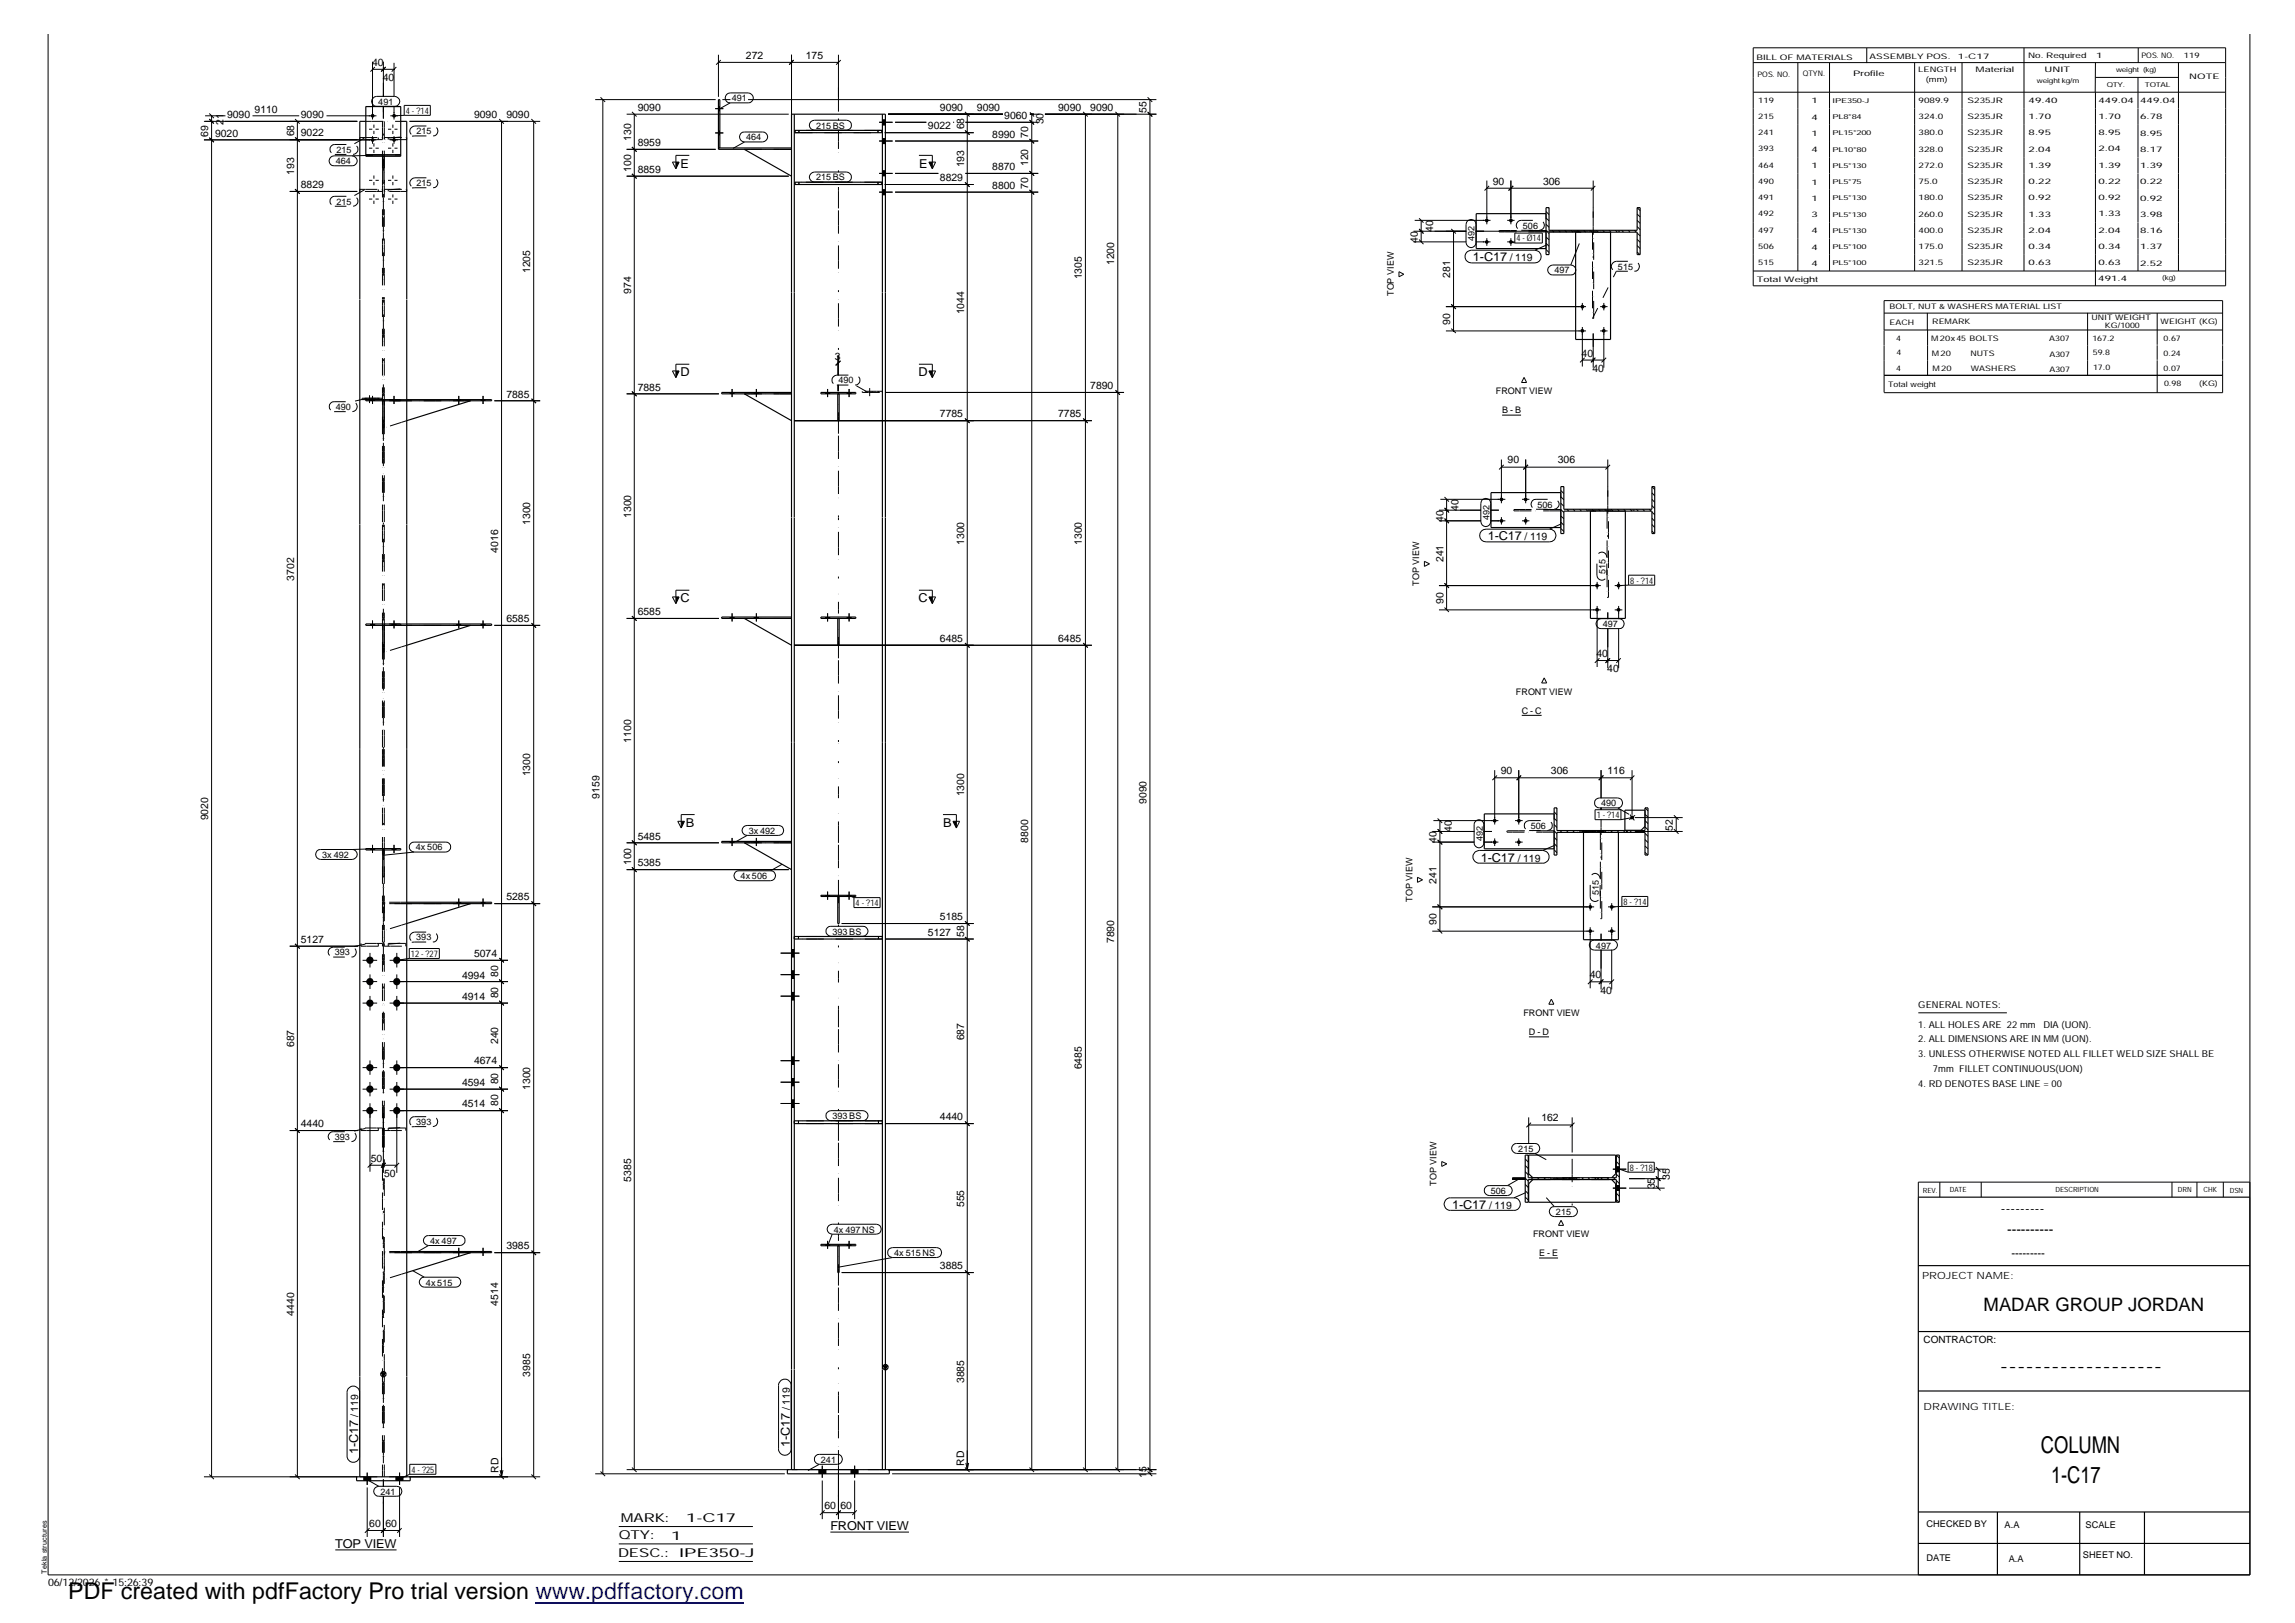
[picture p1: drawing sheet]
<svg xmlns="http://www.w3.org/2000/svg" width="420mm" height="297mm" viewBox="0 0 420 297" stroke-linecap="round" stroke-linejoin="round" font-family="sans-serif">
<defs><g id="words">
<g font-size="4.2">
<text x="373.6" y="265.9">COLUMN</text>
<text x="375.5" y="271.4">1-C17</text>
<text x="12.5" y="292.7">PDF created with pdfFactory Pro trial version www.pdffactory.com</text>
</g>
<text font-size="3.4" x="363.1" y="239.9">MADAR GROUP JORDAN</text>
<g font-size="2.5">
<text x="366.3" y="222.1">---------</text>
<text x="367.5" y="225.9">----------</text>
<text x="366.1" y="250.9">-------------------</text>
</g>
<g font-size="2.2">
<text x="124.6" y="30.7">E</text>
<text x="168.3" y="30.7">E</text>
<text x="269.7" y="47.8">1-C17</text>
<text x="124.6" y="68.9">D</text>
<text x="168.1" y="68.9">D</text>
<text x="272.4" y="98.9">1-C17</text>
<text x="124.6" y="110.2">C</text>
<text x="168.1" y="110.2">C</text>
<text x="125.6" y="151.3">B</text>
<text x="172.7" y="151.3">B</text>
<text x="271.1" y="157.7">1-C17</text>
<text x="265.9" y="221.2">1-C17</text>
<text x="65.6" y="266.2" transform="rotate(-90 65.6 266.2)">1-C17</text>
<text x="144.6" y="264.9" transform="rotate(-90 144.6 264.9)">1-C17</text>
<text x="113.3" y="281.8">QTY:</text>
<text x="113.7" y="278.6">MARK:</text>
<text x="122.9" y="281.8">1</text>
<text x="125.6" y="278.6">1-C17</text>
<text x="152" y="280.1">FRONT VIEW</text>
<text x="61.4" y="283.3">TOP VIEW</text>
<text x="113.2" y="285">DESC.:</text>
<text x="124.3" y="284.9">IPE350-J</text>
</g>
<text font-size="2.1" x="368.3" y="230.1">---------</text>
<g font-size="1.9">
<text x="136.6" y="10.7">272</text>
<text x="147.5" y="10.7">175</text>
<text x="68.1" y="12">40</text>
<text x="70.1" y="14.8">40</text>
<text x="40.9" y="22.8" transform="rotate(-90 40.9 22.8)">21</text>
<text x="41.6" y="21.6">9090</text>
<text x="46.6" y="20.6">9110</text>
<text x="55.1" y="21.6">9090</text>
<text x="86.8" y="21.6">9090</text>
<text x="92.7" y="21.6">9090</text>
<text x="116.8" y="20.3">9090</text>
<text x="169.9" y="23.7">9022</text>
<text x="172.1" y="20.3">9090</text>
<text x="176.5" y="23.7" transform="rotate(-90 176.5 23.7)">68</text>
<text x="178.9" y="20.3">9090</text>
<text x="183.9" y="21.8">9060</text>
<text x="191.1" y="22.8" transform="rotate(-90 191.1 22.8)">30</text>
<text x="193.7" y="20.3">9090</text>
<text x="199.6" y="20.3">9090</text>
<text x="209.9" y="20.6" transform="rotate(-90 209.9 20.6)">55</text>
<text x="38.1" y="25" transform="rotate(-90 38.1 25)">69</text>
<text x="39.4" y="25">9020</text>
<text x="53.8" y="25" transform="rotate(-90 53.8 25)">68</text>
<text x="55.1" y="25">9022</text>
<text x="115.5" y="25.8" transform="rotate(-90 115.5 25.8)">130</text>
<text x="116.8" y="26.7">8959</text>
<text x="181.7" y="25.2">8990</text>
<text x="188.3" y="25.2" transform="rotate(-90 188.3 25.2)">70</text>
<text x="53.8" y="31.9" transform="rotate(-90 53.8 31.9)">193</text>
<text x="55.1" y="34.4">8829</text>
<text x="115.5" y="31.4" transform="rotate(-90 115.5 31.4)">100</text>
<text x="116.8" y="31.7">8859</text>
<text x="172.1" y="33.2">8829</text>
<text x="176.5" y="30.6" transform="rotate(-90 176.5 30.6)">193</text>
<text x="181.7" y="34.6">8800</text>
<text x="181.7" y="31.1">8870</text>
<text x="188.3" y="34.5" transform="rotate(-90 188.3 34.5)">70</text>
<text x="188.3" y="30.4" transform="rotate(-90 188.3 30.4)">120</text>
<text x="273.3" y="33.8">90</text>
<text x="282.5" y="33.8">306</text>
<text x="259.6" y="44.4" transform="rotate(-90 259.6 44.4)">40</text>
<text x="262.4" y="42.4" transform="rotate(-90 262.4 42.4)">40</text>
<text x="276.4" y="47.8">/ 119</text>
<text x="97.1" y="50" transform="rotate(-90 97.1 50)">1205</text>
<text x="115.5" y="53.8" transform="rotate(-90 115.5 53.8)">974</text>
<text x="198.1" y="51.1" transform="rotate(-90 198.1 51.1)">1305</text>
<text x="204" y="48.5" transform="rotate(-90 204 48.5)">1200</text>
<text x="265.5" y="50.9" transform="rotate(-90 265.5 50.9)">281</text>
<text x="176.5" y="57.6" transform="rotate(-90 176.5 57.6)">1044</text>
<text x="265.5" y="59.4" transform="rotate(-90 265.5 59.4)">90</text>
<text x="152.9" y="65.8">3</text>
<text x="289.6" y="65.3">40</text>
<text x="116.8" y="71.5">7885</text>
<text x="199.6" y="71.2">7890</text>
<text x="291.5" y="68.1">40</text>
<text x="92.7" y="72.8">7885</text>
<text x="172.1" y="76.4">7785</text>
<text x="193.7" y="76.4">7785</text>
<text x="276" y="84.8">90</text>
<text x="285.2" y="84.8">306</text>
<text x="115.5" y="94.8" transform="rotate(-90 115.5 94.8)">1300</text>
<text x="264.2" y="95.4" transform="rotate(-90 264.2 95.4)">40</text>
<text x="267" y="93.5" transform="rotate(-90 267 93.5)">40</text>
<text x="91.2" y="101.2" transform="rotate(-90 91.2 101.2)">4016</text>
<text x="97.1" y="96.1" transform="rotate(-90 97.1 96.1)">1300</text>
<text x="176.5" y="99.7" transform="rotate(-90 176.5 99.7)">1300</text>
<text x="198.1" y="99.7" transform="rotate(-90 198.1 99.7)">1300</text>
<text x="279.1" y="98.9">/ 119</text>
<text x="53.8" y="106.3" transform="rotate(-90 53.8 106.3)">3702</text>
<text x="264.2" y="102.9" transform="rotate(-90 264.2 102.9)">241</text>
<text x="92.7" y="113.9">6585</text>
<text x="116.8" y="112.6">6585</text>
<text x="264.2" y="110.5" transform="rotate(-90 264.2 110.5)">90</text>
<text x="172.1" y="117.5">6485</text>
<text x="193.7" y="117.5">6485</text>
<text x="292.3" y="120.2">40</text>
<text x="294.3" y="123">40</text>
<text x="115.5" y="135.9" transform="rotate(-90 115.5 135.9)">1100</text>
<text x="97.1" y="142.1" transform="rotate(-90 97.1 142.1)">1300</text>
<text x="274.7" y="141.7">90</text>
<text x="283.9" y="141.7">306</text>
<text x="294.3" y="141.7">116</text>
<text x="109.8" y="146.2" transform="rotate(-90 109.8 146.2)">9159</text>
<text x="176.5" y="145.7" transform="rotate(-90 176.5 145.7)">1300</text>
<text x="209.9" y="147.1" transform="rotate(-90 209.9 147.1)">9090</text>
<text x="38.1" y="150.1" transform="rotate(-90 38.1 150.1)">9020</text>
<text x="116.8" y="153.7">5485</text>
<text x="188.3" y="154.2" transform="rotate(-90 188.3 154.2)">8800</text>
<text x="263" y="154.2" transform="rotate(-90 263 154.2)">40</text>
<text x="265.8" y="152.3" transform="rotate(-90 265.8 152.3)">40</text>
<text x="306.2" y="152" transform="rotate(-90 306.2 152)">52</text>
<text x="115.5" y="158.4" transform="rotate(-90 115.5 158.4)">100</text>
<text x="116.8" y="158.6">5385</text>
<text x="263" y="161.7" transform="rotate(-90 263 161.7)">241</text>
<text x="277.9" y="157.7">/ 119</text>
<text x="92.7" y="164.8">5285</text>
<text x="55.1" y="172.6">5127</text>
<text x="169.9" y="171.3">5127</text>
<text x="172.1" y="168.4">5185</text>
<text x="176.5" y="171.5" transform="rotate(-90 176.5 171.5)">58</text>
<text x="204" y="172.6" transform="rotate(-90 204 172.6)">7890</text>
<text x="263" y="169.3" transform="rotate(-90 263 169.3)">90</text>
<text x="84.6" y="179.1">4994</text>
<text x="86.8" y="175.2">5074</text>
<text x="91.2" y="178.8" transform="rotate(-90 91.2 178.8)">80</text>
<text x="291" y="179.1">40</text>
<text x="84.6" y="183">4914</text>
<text x="91.2" y="182.7" transform="rotate(-90 91.2 182.7)">80</text>
<text x="293" y="181.8">40</text>
<text x="53.8" y="191.7" transform="rotate(-90 53.8 191.7)">687</text>
<text x="91.2" y="191.1" transform="rotate(-90 91.2 191.1)">240</text>
<text x="176.5" y="190.4" transform="rotate(-90 176.5 190.4)">687</text>
<text x="86.8" y="194.8">4674</text>
<text x="198.1" y="195.7" transform="rotate(-90 198.1 195.7)">6485</text>
<text x="84.6" y="202.7">4514</text>
<text x="84.6" y="198.7">4594</text>
<text x="91.2" y="202.4" transform="rotate(-90 91.2 202.4)">80</text>
<text x="91.2" y="198.4" transform="rotate(-90 91.2 198.4)">80</text>
<text x="97.1" y="199.5" transform="rotate(-90 97.1 199.5)">1300</text>
<text x="55.1" y="206.3">4440</text>
<text x="172.1" y="205">4440</text>
<text x="282.2" y="205.2">162</text>
<text x="67.9" y="212.6">50</text>
<text x="70.3" y="215.4">50</text>
<text x="305.7" y="216" transform="rotate(-90 305.7 216)">35</text>
<text x="115.5" y="216.3" transform="rotate(-90 115.5 216.3)">5385</text>
<text x="176.5" y="220.9" transform="rotate(-90 176.5 220.9)">555</text>
<text x="272.6" y="221.2">/ 119</text>
<text x="302.9" y="217.7" transform="rotate(-90 302.9 217.7)">35</text>
<text x="92.7" y="228.7">3985</text>
<text x="172.1" y="232.3">3885</text>
<text x="91.2" y="239" transform="rotate(-90 91.2 239)">4514</text>
<text x="53.8" y="240.8" transform="rotate(-90 53.8 240.8)">4440</text>
<text x="97.1" y="252" transform="rotate(-90 97.1 252)">3985</text>
<text x="176.5" y="253.1" transform="rotate(-90 176.5 253.1)">3885</text>
<text x="65.6" y="259.4" transform="rotate(-90 65.6 259.4)">/ 119</text>
<text x="144.6" y="258.1" transform="rotate(-90 144.6 258.1)">/ 119</text>
<text x="91.3" y="269.6" transform="rotate(-90 91.3 269.6)">RD</text>
<text x="176.5" y="268.3" transform="rotate(-90 176.5 268.3)">RD</text>
<text x="209.9" y="270.5" transform="rotate(-90 209.9 270.5)">15</text>
<text x="67.6" y="279.4">60</text>
<text x="70.6" y="279.4">60</text>
<text x="150.9" y="276.2">60</text>
<text x="153.9" y="276.2">60</text>
<text x="8.8" y="290.2">06/12/2026 * 15:26:39</text>
</g>
<g font-size="1.8">
<text x="351.9" y="234.1">PROJECT NAME:</text>
<text x="352.2" y="245.8">CONTRACTOR:</text>
<text x="352.2" y="258.1">DRAWING TITLE:</text>
</g>
<g font-size="1.7">
<text x="69.3" y="19.2">491</text>
<text x="74.3" y="20.8">4 - ?14</text>
<text x="134" y="18.5">491</text>
<text x="149.4" y="23.5">215 BS</text>
<text x="61.6" y="28">215</text>
<text x="76.2" y="24.6">215</text>
<text x="136.6" y="25.7">464</text>
<text x="61.5" y="30">464</text>
<text x="76.2" y="34.1">215</text>
<text x="149.4" y="33">215 BS</text>
<text x="61.6" y="37.5">215</text>
<text x="278.8" y="41.9">506</text>
<text x="270" y="44.1" transform="rotate(-90 270 44.1)">492</text>
<text x="277.6" y="44.2">4 - Ø14</text>
<text x="284.6" y="50">497</text>
<text x="296.2" y="49.3">515</text>
<text x="255.2" y="54.2" transform="rotate(-90 255.2 54.2)">TOP VIEW</text>
<text x="153.5" y="70.2">490</text>
<text x="61.5" y="75">490</text>
<text x="273.9" y="72.2">FRONT VIEW</text>
<text x="275" y="75.6">B - B</text>
<text x="272.7" y="95.2" transform="rotate(-90 272.7 95.2)">492</text>
<text x="281.5" y="92.9">506</text>
<text x="259.8" y="107.2" transform="rotate(-90 259.8 107.2)">TOP VIEW</text>
<text x="293.9" y="105" transform="rotate(-90 293.9 105)">515</text>
<text x="298.4" y="106.8">8 - ?14</text>
<text x="293.4" y="114.8">497</text>
<text x="277.5" y="127.1">FRONT VIEW</text>
<text x="278.6" y="130.6">C - C</text>
<text x="292.3" y="149.7">1 - ?14</text>
<text x="293.1" y="147.6">490</text>
<text x="76.1" y="155.6">4x 506</text>
<text x="137.1" y="152.6">3x 492</text>
<text x="271.4" y="154" transform="rotate(-90 271.4 154)">492</text>
<text x="280.2" y="151.7">506</text>
<text x="59" y="157">3x 492</text>
<text x="135.6" y="160.9">4x 506</text>
<text x="156.6" y="165.8">4 - ?14</text>
<text x="258.6" y="165" transform="rotate(-90 258.6 165)">TOP VIEW</text>
<text x="292.7" y="163.8" transform="rotate(-90 292.7 163.8)">515</text>
<text x="297.2" y="165.6">8 - ?14</text>
<text x="76.2" y="172.1">393</text>
<text x="152.4" y="171.1">393 BS</text>
<text x="292.2" y="173.6">497</text>
<text x="61.3" y="174.9">393</text>
<text x="75.2" y="175.1">12 - ?27</text>
<text x="278.9" y="186">FRONT VIEW</text>
<text x="351.2" y="184.6">GENERAL NOTES:</text>
<text x="279.9" y="189.4">D - D</text>
<text x="351.2" y="190.8">2. ALL DIMENSIONS ARE IN MM (UON).</text>
<text x="351.2" y="188.1">1. ALL HOLES ARE 22 mm</text>
<text x="374.1" y="188.1">DIA (UON).</text>
<text x="351.2" y="193.5">3. UNLESS OTHERWISE NOTED ALL FILLET WELD SIZE SHALL BE</text>
<text x="353.9" y="196.2">7mm FILLET CONTINUOUS(UON)</text>
<text x="351.2" y="198.9">4. RD DENOTES BASE LINE = 00</text>
<text x="61.3" y="208.6">393</text>
<text x="76.2" y="205.9">393</text>
<text x="152.4" y="204.8">393 BS</text>
<text x="278" y="210.8">215</text>
<text x="298.4" y="214.2">8 - ?18</text>
<text x="263" y="217" transform="rotate(-90 263 217)">TOP VIEW</text>
<text x="272.9" y="218.5">506</text>
<text x="78.7" y="227.7">4x 497</text>
<text x="152.7" y="225.6">4x 497 NS</text>
<text x="280.7" y="226.4">FRONT VIEW</text>
<text x="284.9" y="222.4">215</text>
<text x="163.7" y="229.9">4x 515 NS</text>
<text x="281.8" y="229.9">E - E</text>
<text x="78" y="235.3">4x 515</text>
<text x="75.3" y="269.5">4 - ?25</text>
<text x="150.3" y="267.7">241</text>
<text x="69.6" y="273.5">241</text>
<text x="352.7" y="279.5">CHECKED BY</text>
<text x="367" y="279.6">A.A</text>
<text x="381.8" y="279.7">SCALE</text>
<text x="352.7" y="285.7">DATE</text>
<text x="367.7" y="285.9">A.A</text>
<text x="381.3" y="285.1">SHEET NO.</text>
</g>
<g font-size="1.4">
<text x="321.6" y="10.9">BILL OF MATERIALS</text>
<text x="342.3" y="10.7">ASSEMBLY POS.</text>
<text x="358.4" y="10.7">1-C17</text>
<text x="371.3" y="10.6">No. Required</text>
<text x="383.8" y="10.6">1</text>
<text x="392" y="10.6">POS. NO.</text>
<text x="399.8" y="10.7">119</text>
<text x="321.7" y="14">POS. NO.</text>
<text x="330" y="14">QTYN.</text>
<text x="339.3" y="13.8">Profile</text>
<text x="351.2" y="13.2">LENGTH</text>
<text x="352.6" y="15">(mm)</text>
<text x="361.7" y="13.2">Material</text>
<text x="374.3" y="13.2">UNIT</text>
<text x="400.8" y="14.4">NOTE</text>
<text x="321.9" y="18.8">119</text>
<text x="321.9" y="21.7">215</text>
<text x="331.6" y="18.9">1</text>
<text x="331.6" y="21.9">4</text>
<text x="351.2" y="18.8">9089.9</text>
<text x="351.2" y="21.8">324.0</text>
<text x="360.2" y="18.8">S235JR</text>
<text x="360.2" y="21.8">S235JR</text>
<text x="371.4" y="18.9">49.40</text>
<text x="371.4" y="21.8">1.70</text>
<text x="384.2" y="18.8">449.04</text>
<text x="384.2" y="21.8">1.70</text>
<text x="391.8" y="18.9">449.04</text>
<text x="391.8" y="21.8">6.78</text>
<text x="321.9" y="24.8">241</text>
<text x="321.9" y="27.7">393</text>
<text x="331.6" y="24.8">1</text>
<text x="331.6" y="27.8">4</text>
<text x="351.2" y="24.8">380.0</text>
<text x="351.2" y="27.8">328.0</text>
<text x="360.2" y="24.8">S235JR</text>
<text x="360.2" y="27.8">S235JR</text>
<text x="371.4" y="24.8">8.95</text>
<text x="371.4" y="27.8">2.04</text>
<text x="384.2" y="24.8">8.95</text>
<text x="384.2" y="27.7">2.04</text>
<text x="391.8" y="24.8">8.95</text>
<text x="391.8" y="27.8">8.17</text>
<text x="321.9" y="30.7">464</text>
<text x="321.9" y="33.6">490</text>
<text x="331.6" y="30.8">1</text>
<text x="331.6" y="33.8">1</text>
<text x="351.2" y="30.7">272.0</text>
<text x="351.2" y="33.7">75.0</text>
<text x="360.2" y="30.7">S235JR</text>
<text x="360.2" y="33.7">S235JR</text>
<text x="371.4" y="30.8">1.39</text>
<text x="371.4" y="33.7">0.22</text>
<text x="384.2" y="30.7">1.39</text>
<text x="384.2" y="33.7">0.22</text>
<text x="391.8" y="30.8">1.39</text>
<text x="391.8" y="33.7">0.22</text>
<text x="321.9" y="36.6">491</text>
<text x="321.9" y="39.6">492</text>
<text x="331.6" y="36.7">1</text>
<text x="331.6" y="39.7">3</text>
<text x="351.2" y="36.7">180.0</text>
<text x="351.2" y="39.7">260.0</text>
<text x="360.2" y="36.6">S235JR</text>
<text x="360.2" y="39.7">S235JR</text>
<text x="371.4" y="36.7">0.92</text>
<text x="371.4" y="39.7">1.33</text>
<text x="384.2" y="36.6">0.92</text>
<text x="384.2" y="39.6">1.33</text>
<text x="391.8" y="36.7">0.92</text>
<text x="391.8" y="39.7">3.98</text>
<text x="321.9" y="42.6">497</text>
<text x="321.9" y="45.5">506</text>
<text x="331.6" y="42.7">4</text>
<text x="331.6" y="45.7">4</text>
<text x="351.2" y="42.6">400.0</text>
<text x="351.2" y="45.6">175.0</text>
<text x="360.2" y="42.6">S235JR</text>
<text x="360.2" y="45.6">S235JR</text>
<text x="371.4" y="42.7">2.04</text>
<text x="371.4" y="45.6">0.34</text>
<text x="384.2" y="42.6">2.04</text>
<text x="384.2" y="45.6">0.34</text>
<text x="391.8" y="42.7">8.16</text>
<text x="391.8" y="45.6">1.37</text>
<text x="321.6" y="51.5">Total Weight</text>
<text x="321.9" y="48.5">515</text>
<text x="331.6" y="48.6">4</text>
<text x="351.2" y="48.6">321.5</text>
<text x="360.2" y="48.5">S235JR</text>
<text x="371.4" y="48.6">0.63</text>
<text x="384.1" y="51.5">491.4</text>
<text x="384.2" y="48.5">0.63</text>
<text x="391.8" y="48.6">2.52</text>
<text x="345.9" y="59.4">EACH</text>
<text x="345.9" y="56.5">BOLT, NUT &amp; WASHERS MATERIAL LIST</text>
<text x="353.7" y="59.4">REMARK</text>
<text x="382.9" y="58.6">UNIT WEIGHT</text>
<text x="395.6" y="59.3">WEIGHT (KG)</text>
<text x="347.1" y="62.3">4</text>
<text x="347.2" y="65">4</text>
<text x="353.5" y="62.4">M 20x 45 BOLTS</text>
<text x="353.7" y="65.1">M 20</text>
<text x="360.7" y="65.1">NUTS</text>
<text x="375.2" y="62.5">A307</text>
<text x="375.2" y="65.3">A307</text>
<text x="383.1" y="62.4">167.2</text>
<text x="383.2" y="65.1">59.8</text>
<text x="385.4" y="60.1">KG/1000</text>
<text x="396.1" y="62.3">0.67</text>
<text x="396.1" y="65.1">0.24</text>
<text x="345.7" y="70.8">Total weight</text>
<text x="347.1" y="67.9">4</text>
<text x="353.8" y="67.9">M 20</text>
<text x="360.8" y="67.9">WASHERS</text>
<text x="375.2" y="68">A307</text>
<text x="383.2" y="67.8">17.0</text>
<text x="396.1" y="67.9">0.07</text>
<text x="396.2" y="70.7">0.98</text>
<text x="402.6" y="70.6">(KG)</text>
</g>
<g font-size="1.3">
<text x="352" y="218.3">REV.</text>
<text x="357" y="218.2">DATE</text>
<text x="376.3" y="218.2">DESCRIPTION</text>
<text x="398.7" y="218.2">DRN</text>
<text x="403.4" y="218.2">CHK</text>
<text x="408.2" y="218.3">DSN</text>
<text x="8.6" y="288" transform="rotate(-90 8.6 288)">Tekla structures</text>
</g>
<g font-size="1.2">
<text x="372.9" y="15.2">weight kg/m</text>
<text x="385.7" y="15.9">QTY.</text>
<text x="387.4" y="13.2">weight (kg)</text>
<text x="392.7" y="15.9">TOTAL</text>
<text x="335.5" y="18.8">IPE350-J</text>
<text x="335.5" y="21.8">PL8*84</text>
<text x="335.5" y="24.8">PL15*200</text>
<text x="335.5" y="27.8">PL10*80</text>
<text x="335.5" y="30.7">PL5*130</text>
<text x="335.5" y="33.7">PL5*75</text>
<text x="335.5" y="36.7">PL5*130</text>
<text x="335.5" y="39.7">PL5*130</text>
<text x="335.5" y="42.6">PL5*130</text>
<text x="335.5" y="45.6">PL5*100</text>
<text x="335.5" y="48.6">PL5*100</text>
<text x="395.9" y="51.3">(kg)</text>
</g>
</g></defs>
<g fill="none" stroke="#000" stroke-width=".18">
<path d="M68.2 11.3v10.6M68.2 12.7h3.9M68.3 17.9l.7-.3h3.3a.91 .91 0 0 1 .9 .9 .91 .91 0 0 1-.9 1h-3.3a.88 .88 0 0 1-.9-.6 .88 .88 0 0 1 .2-1zM68.6 12.3l-.8 .8M70.2 11.3v6.4M70.2 19.4v2.3M70.6 12.3l-.8 .8M72.1 11.5v6.2M72.1 19.4v2.5M72.6 12.3l-.9 .8M74 19.3h4.8v1.8h-4.8zM109 18.2h22"/>
<path d="M109.9 17.8l.9 .9M110.4 18.2v251.5M130.9 19.9h1.5M131.5 19.5h.3M131.5 11.4h22M131.5 10v7.7M132 11l-.9 .8M132.2 18.2h1.5M133 17.3l.7-.3h3.3a.91 .91 0 0 1 .9 .9 .91 .91 0 0 1-.9 .9h-3.3a.91 .91 0 0 1-.9-.5 .91 .91 0 0 1 .2-1zM133.7 18.8l-2.1 1.2M136.9 18.2h74.8M144.9 10v11.6"/>
<path d="M145.3 11l-.8 .8M153.5 10v10.4M153.9 11l-.8 .8M210.1 17.8l.8 .9M210.5 18.2v251.5M321 8.7h86.5v43.6h-86.5zM321 11.5h86.5M321 16.9h86.5M329.1 11.5v38.1M334.9 11.5v38.1M341.8 8.8v2.7M350.5 11.5v38.1"/>
<path d="M359.2 11.5v38.1M370.5 8.7v40.9M383.6 11.5v5.4M383.6 14.2h15.3M383.6 16.9v35.4M391.4 14.2v35.4M391.5 8.8v2.7M398.8 11.5v38.1M411.9 6.3v281.9h-403.1v-281.9M37.3 25.6h31.6M37.3 22.2h28.1M37.5 21.2h3.8"/>
<path d="M38.3 25.2l.9 .8-.8-.7M38.3 21.8l.9 .8M38.3 20.8l.9 .8M38.7 21.2v249.1M46.2 21.2h8.6M53 35h12.4M53 25.6h12.4M54 34.6l.9 .9M54 25.1l.9 .9-.8-.8M54 21.8l.9 .8M54.4 22.2v248.1M59.8 21.2h9.1"/>
<path d="M60.5 28.8l.7-.3h3.3a.91 .91 0 0 1 .9 .9 .91 .91 0 0 1-.9 .9h-3.3a.91 .91 0 0 1-.9-.5 .91 .91 0 0 1 .2-1zM67.6 23.7h.6M67.6 27.1h.6M67.6 33h.6M67.6 36.4h.6M68.2 24.9v1.4M68.3 28.4l-3.8 .1M68.5 22.8v.6M68.5 23.9v.6M68.5 26.2v.6M68.5 27.4v.6M68.5 32.1v.6"/>
<path d="M68.5 33.3v.6M68.5 35.6v.5M68.5 36.7v.6M68.7 23.7h.6M68.7 27.1h.6M68.7 33h.6M68.7 36.4h.6M71 23.7h.6M71 27.1h.6M71 33h.6M71 36.4h.6M71.5 25.6h1.4"/>
<path d="M71.5 21.2h1.4M71.9 22.8v.6M71.9 23.9v.6M71.9 26.2v.6M71.9 27.4v.6M71.9 32.1v.6M71.9 33.3v.6M71.9 35.6v.5M71.9 36.7v.6M72.1 24.9v1.4M72.2 23.7h.6M72.2 27.1h.6"/>
<path d="M72.2 33h.6M72.2 36.4h.6M74 21.1l-1.9 .1M75 22.2h23.9M91.4 21.8l.8 .8M91.8 22.2v248.1M97.3 21.8l.8 .8M97.7 22.2v248.1M114.7 20.9h29.7M114.7 32.2h29.7M114.7 27.3h16.3M115.7 31.8l.8 .9"/>
<path d="M115.7 26.9l.8 .9M115.7 20.5l.8 .8M116.1 20.9v248.1M123.1 29.7h1.2l-.6 1.2zM126.2 28.4h-2.5v2.5M130.9 24.3h1.5M131.5 24h.3M131.5 24.7h.3M131.5 20.3h.3M135.6 24.4l.3-.2h.4h3.3a.91 .91 0 0 1 .9 .9 .91 .91 0 0 1-.9 .9h-3.3a.94 .94 0 0 1-.8-.6 .94 .94 0 0 1 .1-1zM136.3 26l-2.1 1.2M148.5 22.3l.6-.3h5.9a.91 .91 0 0 1 .9 .9 .91 .91 0 0 1-.9 .9h-5.9a.91 .91 0 0 1-.9-.5 .91 .91 0 0 1 .3-1z"/>
<path d="M148.5 31.8l.6-.3h5.9a.91 .91 0 0 1 .9 .9 .91 .91 0 0 1-.9 .9h-5.9a.88 .88 0 0 1-.8-.5 .88 .88 0 0 1 .2-1zM161 22.4h2.4M161 25.8h2.4M161 31.7h2.4M161 35.2h2.4M161.5 22.8h.6M161.5 22h.6M161.5 26.3h.6M161.5 25.4h.6M161.5 32.2h.6M161.5 31.3h.6M161.5 35.6h.6"/>
<path d="M161.5 34.7h.6M162 33.8h16.3M162 24.3h16.3M162.6 20.9h21M163.9 22.4h5.7M163.9 25.8h26.2M163.9 31.7h7.9M163.9 35.2h26.2M168.2 28.4h2.5v2.5M170.1 29.7h1.2l-.6 1.2zM174.5 22.4h.2M176.7 33.3l.8 .9"/>
<path d="M176.7 23.9l.8 .8-.8-.8M176.7 20.5l.8 .8M176.7 22.4h13.6M176.7 31.7h13.4M177.1 20.9v248.1M188.5 34.7l.8 .9M188.5 31.3l.8 .9M188.5 25.4l.8 .8M188.5 22l.8 .8M188.6 20.9h1.7M188.6 20.6l.7 .7M188.9 20.9v248.1"/>
<path d="M191.3 20.9h20.4M198.3 20.5l.8 .8M198.7 20.9v248.1M204.2 20.5l.8 .8M204.6 20.9v248.1M210.1 20.5l.8 .8-.8-.7M259.8 39.9l.8 .9M272.2 33v8M272.2 34.4h19.5M272.6 34l-.8 .9M276.6 33v8M277 34l-.8 .9"/>
<path d="M283 38.7l.6 .6M283 39.9l.6 .5M283.5 38l.1 .1M291.7 33v6.9M292.1 34l-.8 .9M299.7 38l.6 .6M299.7 39.2l.6 .5M256.1 49.7l.9 .5-.9 .5zM258.8 44.3h9.6M258.8 42.3h9.6M259 40.3h13.9M259.8 43.8l.8 .9"/>
<path d="M259.8 41.9l.8 .8M260.2 40.3v4M264.7 56.1h25.7M265.7 55.7l.8 .8M265.7 41.9l.8 .8M266.1 42.3v18.3M268.6 46.1l.8-.3h11.6a1.16 1.16 0 0 1 1.2 1.2 1.16 1.16 0 0 1-1.2 1.1h-11.6a1.15 1.15 0 0 1-1.1-.7 1.15 1.15 0 0 1 .3-1.3zM268.7 40.4a.91 .91 0 0 1 1-.1 .91 .91 0 0 1 .5 .8v3.3a.91 .91 0 0 1-.9 .9 .91 .91 0 0 1-.9-.9v-3.3zM270.2 44.3h2.7M270.2 42.3h19M272.2 43.6v1.4M275.9 40.3h1.4"/>
<path d="M275.9 44.3h1.4M276.6 43.6v1.4M276.6 44.3l.7 .2M277.3 42.7h5.1v1.8h-5.1zM283 41l.6 .6M283 42.2l.6 .5M283 43.4l.6 .5M283 44.5l.6 .6M283 45.7l.6 .5M283.1 44.9l-2.1 .9M283.6 48.8l.7-.3h3.3a.91 .91 0 0 1 .9 .9 .91 .91 0 0 1-.9 .9h-3.3a.88 .88 0 0 1-.9-.5 .88 .88 0 0 1 .2-1zM284.1 42.1l.4 .4"/>
<path d="M285.3 42.1l.4 .4M286.5 42.1l.3 .4M287.6 42.1l.4 .4M288.8 42.1l.3 .4M289.1 44.6l-1.5 3.9M289.7 55.4v1.4M289.7 59.8v7.3M289.9 42.1l.4 .4M291.1 42.1l.4 .4M292.3 42.1l.3 .4M292.9 56.1h1.4M293.4 42.1l.4 .4"/>
<path d="M293.6 55.4v1.4M293.6 59.8v7.5M294.6 42.1l.3 .4M295.7 42.1l.4 .4M296.9 42.1l.3 .4M298.1 42.1l.3 .4M299.2 42.1l.4 .4M299.7 40.3l.6 .6M299.7 41.5l.6 .5M299.7 42.7l.6 .5M299.7 43.8l.6 .6M299.7 44.9l.6 .6"/>
<path d="M299.7 46.1l.5 .5M321 49.6h86.5M344.9 57.3h62M352.8 57.3v3.1M382.2 57.3v11.4M394.9 57.3v5.8M67.9 73.1v.2M68.2 72.5v1.4M68.6 73.1v.2M71.8 73.1v.2M72.1 72.5v1.4M72.5 73.1v.2"/>
<path d="M83.7 73.1v.2M84 72.5v1.4M84.3 73.1v.2M88.1 73.1v.2M88.4 72.5v1.4M88.8 73.1v.2M90.5 73.3h8.4M97.3 73l.8 .8-.7-.8M114.7 72.1h16.9M115.7 71.7l.8 .8M123.1 67.9h1.2l-.6 1.2zM126.2 66.7h-2.5v2.4"/>
<path d="M133.7 71.8v.3M134 71.2v1.5M134.4 71.8v.3M138.1 71.8v.3M138.5 71.2v1.5M138.8 71.8v.3M145.4 77h54.5M151.2 71.8v.3M151.5 71.2v1.5M151.9 71.8v.3M153.4 66.4h.1M153.4 65.1v3.6"/>
<path d="M153.4 70.4v1.2M153.5 65.1v3.6M153.5 70.4v1.2M153.8 66l-.8 .9M153.9 66l-.8 .9M155.1 71.8v.3M155.4 71.2v1.5M155.8 71.8v.3M162.1 71.8h43.7M168.2 66.7h2.5v2.4M170.1 67.9h1.2l-.6 1.2zM176.7 76.6l.8 .8"/>
<path d="M198.3 76.6l.8 .8M204.2 71.4l.8 .8-.7-.7M264.7 60.6h25.7M265.7 60.1l.8 .8M275 76h3.5M279 69.1l.5 .9h-.9zM289.7 65.9h3.9M290.1 65.5l-.8 .8M291.7 61v6.3M292 65.6l-.7 .7M292.1 65.5l-.8 .8M292.1 65.5h.1"/>
<path d="M292.9 60.6h1.4M294 65.5l-.8 .8M344.9 60.4h62M344.9 68.7h62M352.9 60.4v8.3M394.9 63.2v2.7M394.9 65.9v6M406.9 63.1v-8.1h-62v16.8M406.9 63.2v2.7M406.9 65.9v6h-62M263.4 95.3h7.7M263.4 93.4h7.7"/>
<path d="M263.7 91.4h11.9M264.5 94.9l.8 .8M264.5 92.9l.7 .8M264.5 91l.8 .8M264.5 93l.8 .8M264.8 91.4v20.2M271.2 97.2l.4-.3 .5-.1h11.6a1.16 1.16 0 0 1 1.2 1.2 1.16 1.16 0 0 1-1.2 1.2h-11.6a1.16 1.16 0 0 1-1.1-.7 1.16 1.16 0 0 1 .2-1.3zM271.4 91.5a.93 .93 0 0 1 1-.2 .93 .93 0 0 1 .5 .8v3.3a.91 .91 0 0 1-.9 1 .91 .91 0 0 1-.9-1v-3.3zM272.9 95.3h2.7M272.9 93.4h1.5M274.9 84.1v8M274.9 94.6v1.4"/>
<path d="M274.9 85.5h19.4M275.3 85.1l-.9 .8M278.6 91.4h1.4M278.6 95.3h1.4M279.3 84.1v8M279.3 94.6v1.4M279.7 85.1l-.8 .8M285.8 89.8l.5 .5M285.8 90.9l.5 .6M285.8 92.1l.5 .6M285.8 93.2l.5 .6M285.8 94.4l.5 .5"/>
<path d="M285.8 95.6l.5 .5M285.8 96.7l.5 .6M285.8 95.9l-2.1 .9M286.2 89.1h.1M286.9 93.2l.3 .3M288 93.2l.3 .3M289.2 93.2l.3 .3M290.3 93.2l.4 .3M291.5 93.2l.3 .3M292.7 93.2l.3 .3M293.8 93.2l.3 .3M294.3 84.1v6.8"/>
<path d="M294.8 85.1l-.9 .8M294.9 93.2l.4 .3M296.1 93.2l.4 .3M297.3 93.2l.3 .3M298.4 93.2l.4 .3M299.6 93.2l.3 .3M300.7 93.2l.4 .3M301.9 93.2l.4 .3M302.4 89.1l.5 .5M302.4 90.2l.5 .5M302.4 91.4l.5 .5M302.4 92.5l.5 .6"/>
<path d="M302.4 93.7l.5 .5M302.4 94.9l.5 .5M302.4 96l.5 .5M302.4 97.2l.5 .4M67.9 114.2v.3M68.2 113.6v1.4M68.6 114.2v.3M71.8 114.2v.3M72.1 113.6v1.4M72.5 114.2v.3M83.7 114.2v.3M84 113.6v1.4"/>
<path d="M84.3 114.2v.3M88.1 114.2v.3M88.4 113.6v1.4M88.8 114.2v.3M90.5 114.5h8.4M97.3 114l.8 .9M114.7 113.2h16.9M115.7 112.8l.8 .8M123.1 109.2h1.2l-.6 1.3zM126.2 108h-2.5v2.5M133.7 112.9v.3M134 112.3v1.4"/>
<path d="M134.4 112.9v.3M138.1 112.9v.3M138.5 112.3v1.4M138.8 112.9v.3M145.4 118.1h54.5M151.2 112.9v.3M151.5 112.3v1.4M151.9 112.9v.3M155.1 112.9v.3M155.4 112.3v1.4M155.8 112.9v.3M168.2 108h2.5v2.5"/>
<path d="M170.1 109.2h1.2l-.6 1.3zM176.7 117.7l.8 .8M198.3 117.7l.8 .8M260.8 102.7l.9 .5-.9 .5zM263.4 107.2h29.7M263.4 111.6h29.7M264.5 111.2l.8 .8M264.5 106.8l.8 .8M292.4 106.5v1.4M292.4 110.9v11.2M292.5 113.5l.6-.3h3.3a.91 .91 0 0 1 .9 .9 .91 .91 0 0 1-.9 .9h-3.3a.88 .88 0 0 1-.8-.5 .88 .88 0 0 1 .2-1zM294.3 112.1v1.2"/>
<path d="M294.3 115v7.3M295.6 107.2h1.4M295.6 111.6h1.4M296.3 106.5v1.4M296.3 110.9v2.4M296.3 115v7.3M298.2 105.3h4.7v1.8h-4.7zM298.2 107.1l-1.9 .1M278.6 130.9h3.6M282.7 124.1l.5 .9h-1zM292.4 120.9h3.9M292.8 120.5l-.8 .8"/>
<path d="M294.8 120.5l-.8 .8M296.7 120.5l-.8 .8M58 155.7l.7-.2h5.8a.91 .91 0 0 1 .9 .9 .91 .91 0 0 1-.9 .9h-5.8a.93 .93 0 0 1-.8-.6 .93 .93 0 0 1 .1-1zM67.9 155.3v.3M68.2 154.6v1.5M68.3 155.3l-3.8 .2M68.6 155.3v.3M71.8 155.3v.3M72.1 154.6v1.5M72.5 155.3v.3M75.2 154.4l.6-.3h5.8a.91 .91 0 0 1 .9 .9 .91 .91 0 0 1-.9 .9h-5.8a.92 .92 0 0 1-.8-.5 .92 .92 0 0 1 .2-1zM75.8 155.9l-5.7 .6"/>
<path d="M114.7 159.2h29.7M114.7 154.2h16.9M115.7 158.7l.8 .9M115.7 153.8l.8 .9M124.1 150.3h1.2l-.6 1.2zM127.2 149.1h-2.5v2.4M133.7 154v.2M134 153.4v1.4M134.4 154v.2M134.6 159.6l.3-.2h.4h5.8a.91 .91 0 0 1 .9 .9 .91 .91 0 0 1-.9 .9h-5.8a.94 .94 0 0 1-.8-.6 .94 .94 0 0 1 .1-1zM136.1 151.3l.7-.2h5.8a.91 .91 0 0 1 .9 .9 .91 .91 0 0 1-.9 .9h-5.8a.91 .91 0 0 1-.9-.6 .91 .91 0 0 1 .2-1zM136.8 152.9l-2.1 1.2"/>
<path d="M138.1 154v.2M138.5 153.4v1.4M138.8 154v.2M143.2 158.2l-2.1 1.2M172.6 149.1h2.5v2.4M174.5 150.3h1.2l-.6 1.2zM262.2 154.1h7.7M262.2 152.2h7.7M262.4 150.2h11.9M263.2 153.7l.8 .8-.8-.7M263.2 151.8l.8 .8M263.2 149.8l.8 .8"/>
<path d="M263.6 150.2v20.2M270 156l.8-.4h11.6a1.16 1.16 0 0 1 1.2 1.2 1.16 1.16 0 0 1-1.2 1.2h-11.6a1.17 1.17 0 0 1-1-.8 1.17 1.17 0 0 1 .2-1.2zM270.1 150.3a.88 .88 0 0 1 1-.2 .88 .88 0 0 1 .6 .8v3.3a.89 .89 0 0 1-.9 1 .89 .89 0 0 1-.9-1v-3.3zM271.6 154.1h2.7M271.6 152.2h1.5M273.6 141v9.9M273.6 153.4v1.4M273.6 142.4h25.2M274.1 141.9l-.9 .9M277.4 150.2h1.4M277.4 154.1h1.4M278 141v9.9"/>
<path d="M278 153.4v1.4M278.5 141.9l-.8 .9M284.5 148.6l.5 .5M284.5 149.8l.5 .5M284.5 150.9l.5 .6M284.5 152l.5 .6M284.5 153.2l.5 .6M284.5 154.4l.5 .5M284.5 155.5l.5 .6M284.5 154.8l-2.1 .8M284.9 147.9l.1 .1M285.6 152l.4 .3"/>
<path d="M286.8 152l.3 .3M287.9 152l.3 .3M289.1 152l.3 .3M290.2 152l.4 .3M291.4 152l.3 .3M292 148.2h4.8v1.8h-4.8zM292.2 146.3l.6-.3h3.4a.91 .91 0 0 1 .9 .9 .91 .91 0 0 1-.9 1h-3.4a.91 .91 0 0 1-.8-.6 .91 .91 0 0 1 .2-1zM292.6 152l.3 .3M293.1 141v5.1M293.1 147.8v.4M293.5 141.9l-.8 .9M293.7 152l.3 .3"/>
<path d="M294.9 152l.3 .3M296 152l.4 .3M296.2 147.9l2 1.1M297.2 152l.3 .3M298.4 152l.3 .3M298.4 149.1l.8 1M298.8 141v8.1M298.8 149.6l-2 .4M299.2 141.9l-.8 .9M299.3 152.2h8.8M299.3 149.6h8.8M299.3 149.2l-1 .8"/>
<path d="M299.5 152l.3 .3M300.7 152l.3 .3M301.2 147.9l.5 .5M301.2 149l.5 .5M301.2 150.2l.5 .5M301.2 151.3l.5 .6M301.2 152.5l.5 .6M301.2 153.7l.5 .5M301.2 154.8l.5 .5M301.2 156l.5 .5M306.5 151.8l.8 .8M306.5 149.2l.8 .8"/>
<path d="M306.9 149.6v2.6M53 173.2h12.6M54 172.7l.9 .9M66.4 175.8h2.6M66.4 179.6h2.6M67.7 174.4v2.7M67.7 178.3v2.7M71.3 175.8h21.7M71.3 179.6h21.7M72.6 174.4v2.7M72.6 178.3v2.7M74.9 173.6h5.5v1.8h-5.5z"/>
<path d="M74.9 175.4l-2.3 .4M83.7 165.1v.3M84 164.5v1.4M84.3 165.1v.3M88.1 165.1v.3M88.4 164.5v1.4M88.8 165.1v.3M90.5 165.4h8.4M91.4 175.3l.8 .8-.7-.7M91.4 179.3l.8 .8M97.3 165l.8 .8M142.9 174.4h3.4"/>
<path d="M142.9 178.4h3.4M144.9 175.1h.5M144.9 173.8h.5M144.9 179.1h.5M144.9 177.7h.5M151.2 163.9v.2M151.5 169.8l.6-.3h5.9a.91 .91 0 0 1 .9 .9 .91 .91 0 0 1-.9 1h-5.9a.92 .92 0 0 1-.8-.6 .92 .92 0 0 1 .2-1zM151.5 163.2v1.5M151.9 163.9v.2M154.1 169h24.2M155.1 163.9v.2M155.4 163.2v1.5"/>
<path d="M155.4 163.9l.9 .4M155.8 163.9v.2M156.3 164.3h4.8v1.8h-4.8zM162.1 171.9h16.2M176.7 171.5l.8 .8-.8-.8M176.7 168.6l.8 .8-.8-.8M259.5 160.6l.9 .4-.9 .5zM262.2 166h29.6M262.2 170.4h29.6M263.2 170l.8 .8M263.2 165.6l.8 .8M291.1 165.3v1.4"/>
<path d="M291.1 169.7v11.2M291.1 179.7h4M291.2 172.3l.3-.2h.4h3.3a.91 .91 0 0 1 .9 .9 .91 .91 0 0 1-.9 .9h-3.3a.94 .94 0 0 1-.8-.6 .94 .94 0 0 1 .1-1zM291.5 179.3l-.8 .8M293.1 170.9v1.2M293.1 173.8v7.3M293.5 179.3l-.8 .8M294.4 166h1.3M294.4 170.4h1.3M295.1 165.3v1.4M295.1 169.7v2.4M295.1 173.8v7.3"/>
<path d="M295.5 179.3l-.9 .8M296.9 164.1h4.8v1.8h-4.8zM296.9 165.9l-1.8 .1M66.4 183.6h2.6M66.4 195.4h2.6M66.4 199.3h2.6M67.7 182.3v2.6M67.7 194.1v2.6M67.7 198v2.6M71.3 183.6h21.7M71.3 195.4h21.7M71.3 199.3h21.7"/>
<path d="M72.6 182.3v2.6M72.6 194.1v2.6M72.6 198v2.6M91.4 198.9l.8 .9M91.4 195l.8 .8M91.4 183.2l.8 .8M142.9 182.3h3.4M142.9 194.1h3.4M142.9 198.1h3.4M144.9 183h.5M144.9 181.6h.5M144.9 194.8h.5"/>
<path d="M144.9 193.4h.5M144.9 198.7h.5M144.9 197.4h.5M279.9 189.8h3.7M284 182.9l.5 .9h-1zM351.2 185.4h16.2M53 206.9h12.6M54 206.5l.9 .8M66.4 203.3h2.6M67.7 201.9v12.5M67.7 213.3h4.9M68.2 212.8l-.9 .9"/>
<path d="M70.2 203.7v11M70.6 212.8l-.8 .9M71.3 203.3h21.7M72.6 201.9v12.8M73.1 212.8l-.9 .9M91.4 202.8l.8 .9M142.9 202h3.4M144.9 202.6h.5M144.9 201.3h.5M151.5 203.6l.6-.3h5.9a.91 .91 0 0 1 .9 .9 .91 .91 0 0 1-.9 .9h-5.9a.88 .88 0 0 1-.8-.6 .88 .88 0 0 1 .2-.9zM162.1 205.6h16.2M176.7 205.2l.8 .9"/>
<path d="M263.9 212.6l1 .4-1 .5zM264.7 219.6l.6-.4h11.9a1.14 1.14 0 0 1 1.1 1.2 1.14 1.14 0 0 1-1.1 1.1h-11.6a1.17 1.17 0 0 1-1.1-.7 1.17 1.17 0 0 1 .2-1.2zM272 217.2l.6-.2h3.4a.91 .91 0 0 1 .9 .9 .91 .91 0 0 1-.9 .9h-3.4a.92 .92 0 0 1-.8-.6 .92 .92 0 0 1 .2-1zM276.9 215.7l.1 .1M276.9 215.7v.1M276.9 215.8h.1M276.9 215.6l.3 .2-.2-.1M276.9 215.8h.2M277 215.6v.1M277 215.7l.1 .1M277 215.7l-.1-.1v.2M277 209.5l.7-.2h3.3a.91 .91 0 0 1 .9 .9 .91 .91 0 0 1-.9 .9h-3.3a.92 .92 0 0 1-.9-.6 .92 .92 0 0 1 .2-1z"/>
<path d="M277 215.6l.3 .2M277 215.7l.2 .1M277 215.7l-.1-.1 .1 .1M277.1 215.6l.3 .2M277.2 215.6l.3 .2M277.3 215.6l.4 .2M277.4 215.8l-.2-.2 .3 .2M277.5 215.6l.3 .2M277.6 215.6l.2 .2M277.6 215.6l.3 .2M277.7 215.6l.2 .2M277.7 215.6l.3 .2"/>
<path d="M277.8 215.6l.3 .2M277.9 215.6l.3 .2M278 215.6l.3 .2M278 215.8l-.3-.2 .3 .2M278 215.8l-2 1.2M278.1 215.6l.2 .2M278.2 215.6l.4 .2M278.3 215.6l.4 .2M278.3 215.8l-.2-.2 .3 .2M278.5 215.6l.3 .2M278.6 215.6l.3 .2M278.7 215.6l.3 .2"/>
<path d="M278.8 215.6l.3 .2M278.9 215.6l.3 .2M279 215.6l.2 .2-.2-.2M279.1 215.6l.1 .2M279.1 215.6l.1 .1-.1-.1M279.2 212.1l.6 .6M279.2 213.3l.6 .6M279.2 214.4l.6 .6M279.2 215.7v-.1l.6 .5M279.2 216.8l.6 .5M279.2 217.9l.6 .6M279.2 219.1l.6 .5"/>
<path d="M279.3 218.3l-2.1 .9M279.7 211.4l.1 .1M279.9 205.9h7.9M279.9 204.5v4.8M280.3 205.5l-.9 .8M280.3 215.5l.4 .4M281 211.1l2.1 1.1M281.5 215.5l.3 .4M282.7 215.5l.3 .4M283.1 219.2l1.5 1.6M283.8 215.5l.3 .4M284.9 215.5l.4 .4"/>
<path d="M286.1 215.5l.4 .4M287.3 215.5l.3 .4M287.8 204.5v6.4M288.2 205.5l-.8 .8M288.5 215.5l.3 .4M289.6 215.5l.3 .4M290.7 215.5l.4 .4M291.9 215.5l.4 .4M293.1 215.5l.3 .4M294.2 215.5l.4 .4M295.3 214h2.4M295.3 217.5h2.4"/>
<path d="M295.4 215.5l.3 .4M295.9 211.4l.6 .5M295.9 212.6l.6 .5M295.9 213.7l.6 .6M295.9 214.9l.6 .5M295.9 216.1l.6 .5M295.9 217.2l.6 .5M295.9 218.4l.6 .5M295.9 219.5l.5 .5M295.9 213.6h.6M295.9 214.4h.6M295.9 217h.6"/>
<path d="M295.9 217.9h.6M296.5 214l1.6 .5M298.1 212.7h4.8v1.8h-4.8zM298.2 217.5h6.6M298.2 215.7h6.8M302.8 214h2.2M303.1 217l.9 .9M303.1 215.3l.9 .8M303.1 213.6l.9 .8M303.6 214v3.5M355.1 216.4v2.7M362.7 216.4v2.7"/>
<path d="M397.6 216.4v2.7M402.2 216.4v2.7M407 216.4v2.7M411.9 216.4h-60.7v2.7M75.6 232.6l2.1 1.2M77 234l.3-.2h.4h5.8a.91 .91 0 0 1 .9 .9 .91 .91 0 0 1-.9 .9h-5.8a.92 .92 0 0 1-.9-.6 .92 .92 0 0 1 .2-1zM77.8 226.4l.6-.3h5.8a.91 .91 0 0 1 .9 .9 .91 .91 0 0 1-.9 1h-5.8a.91 .91 0 0 1-.8-.6 .91 .91 0 0 1 .2-1zM78.4 228l-2 1.1M83.7 229.1v.2M84 228.4v1.5M84.3 229.1v.2M88.1 229.1v.2"/>
<path d="M88.4 228.4v1.5M88.8 229.1v.2M90.5 229.3h8.4M97.3 228.9l.8 .8-.7-.8M151.2 227.7v.3M151.5 227.1v1.4M151.7 224.3l.7-.2h8a.91 .91 0 0 1 .9 .9 .91 .91 0 0 1-.9 .9h-8a.91 .91 0 0 1-.9-.6 .91 .91 0 0 1 .2-1zM151.9 227.7v.3M152.4 225.9l-.8 1.9M154.1 232.9h24.2M155.1 227.7v.3M155.4 227.1v1.4"/>
<path d="M155.8 227.7v.3M162.8 228.6l.6-.3h8.1a.91 .91 0 0 1 .9 .9 .91 .91 0 0 1-.9 1h-8.1a.91 .91 0 0 1-.8-.6 .91 .91 0 0 1 .2-1zM163.4 230.2l-10 1.7M176.7 232.5l.8 .8M281.8 230.2h3.4M283.9 221.1l.3-.2 .4-.1h3.3a.91 .91 0 0 1 .9 .9 .91 .91 0 0 1-.9 1h-3.3a.94 .94 0 0 1-.9-.6 .94 .94 0 0 1 .2-1zM285.8 223.3l.5 1h-1zM63.7 254.2a1.16 1.16 0 0 1 1.3-.5 1.16 1.16 0 0 1 .8 1.1v11.7a1.14 1.14 0 0 1-1.1 1.1 1.14 1.14 0 0 1-1.2-1.1v-11.9zM142.9 252.8a1.13 1.13 0 0 1 1.2-.3 1.13 1.13 0 0 1 .7 1.1v11.6a1.14 1.14 0 0 1-1.1 1.1 1.14 1.14 0 0 1-1.2-1.1v-11.8zM37.3 270.3h28.1M38.3 269.9l.9 .8M54 269.9l.9 .8"/>
<path d="M66.6 270.3v.7M67.2 269.5v2.3M67.2 272.2v9.1M67.3 270.8l2 1.2M67.6 279.7l-.8 .8M67.9 270.3v.7M68.7 272.3l.6-.3h3.3a.91 .91 0 0 1 1 .9 .91 .91 0 0 1-1 .9h-3.3a.91 .91 0 0 1-.8-.5 .91 .91 0 0 1 .2-1zM70.2 270.7v1.4M70.2 273.8v7.5M70.6 279.7l-.8 .8M72.5 270.3v.7M73.2 269.5v2.3"/>
<path d="M73.2 272.2v9.1M73.5 279.7l-.8 .8M73.7 270.3v.7M75 270.3h23.9M75 268h4.8v1.8h-4.8zM75 269.8l-1.8 .9M91.4 269.9l.8 .8M91.6 269.1l.2 1.2M92.1 269.1l-.3 1.2M97.3 269.9l.8 .8M109 269.7h34.7M109.9 269.3l.9 .9"/>
<path d="M113.3 279.4h24.5M114.7 269h29.7M115.7 268.6l.8 .8M149.4 266.4l.6-.2h3.3a.91 .91 0 0 1 .9 .9 .91 .91 0 0 1-.9 .9h-3.3a.92 .92 0 0 1-.9-.6 .92 .92 0 0 1 .3-1zM149.9 269v.7M150 268l-2.1 1.1M150.5 268.3v2.2M150.5 271v7M150.5 276.8h6M151 276.4l-.9 .9M151.2 269v.7M153.5 269.5v8.5"/>
<path d="M153.9 276.4l-.8 .9 .8-.8M155.8 269v.7M156.5 268.3v2.2M156.5 271v7M156.8 276.4l-.8 .9M157.1 269v.7M162.6 269h49.1M163.3 269.7h48.4M176.7 268.6l.8 .8M176.8 267.7l.3 1.3M177.3 267.7l-.2 1.3M188.5 268.6l.8 .8"/>
<path d="M198.3 268.6l.8 .8M204.2 268.6l.8 .8M210.1 269.3l.8 .9M210.1 268.6l.8 .8M61.4 283.7h11.2M67.2 280.1h6M113.3 282.6h24.5M113.3 285.8h24.5M152 280.4h14.4"/>
</g>
<g fill="#000">
<path d="M123.7 29.7h.6l-.6 1.2zM170.1 29.7h.6v1.2zM123.7 67.9h.6l-.6 1.2zM170.1 67.9h.6v1.2zM123.7 109.2h.6l-.6 1.3zM170.1 109.2h.6v1.3zM124.7 150.3h.6l-.6 1.2zM174.5 150.3h.6v1.2zM69.8 251.2h.8l-.4 .8zM161.7 250h.8l-.4 .6z"/>
<path d="M68.1 25.3a.35 .35 0 0 1 .4 .2 .35 .35 0 0 1-.1 .4h-.3l-.2-.2v-.2z" fill-rule="evenodd"/>
<path d="M68 20.9h.4a.34 .34 0 0 1 .1 .4 .34 .34 0 0 1-.5 .2 .34 .34 0 0 1 0-.6z" fill-rule="evenodd"/>
<path d="M131.5 24h.3v.7h-.3z" fill-rule="evenodd"/>
<path d="M131.5 19.5h.3v.8h-.3z" fill-rule="evenodd"/>
<path d="M131.5 24h.3v.7h-.3z" fill-rule="evenodd"/>
<path d="M131.5 19.5h.3v.8h-.3z" fill-rule="evenodd"/>
<path d="M161.5 22h.6v.8h-.6z" fill-rule="evenodd"/>
<path d="M161.5 22h.6v.8h-.6z" fill-rule="evenodd"/>
<path d="M161.5 25.4h.6v.9h-.6z" fill-rule="evenodd"/>
<path d="M161.5 25.4h.6v.9h-.6z" fill-rule="evenodd"/>
<path d="M161.5 31.3h.6v.9h-.6z" fill-rule="evenodd"/>
<path d="M161.5 31.3h.6v.9h-.6z" fill-rule="evenodd"/>
<path d="M161.5 34.7h.6v.9h-.6z" fill-rule="evenodd"/>
<path d="M161.5 34.7h.6v.9h-.6z" fill-rule="evenodd"/>
<path d="M67.9 73.1h.7v.2h-.7z" fill-rule="evenodd"/>
<path d="M67.9 73.1h.7v.2h-.7z" fill-rule="evenodd"/>
<path d="M71.8 73.1h.7v.2h-.7z" fill-rule="evenodd"/>
<path d="M71.8 73.1h.7v.2h-.7z" fill-rule="evenodd"/>
<path d="M83.7 73.1h.6v.2h-.6z" fill-rule="evenodd"/>
<path d="M83.7 73.1h.6v.2h-.6z" fill-rule="evenodd"/>
<path d="M88.1 73.1h.7v.2h-.7z" fill-rule="evenodd"/>
<path d="M88.1 73.1h.7v.2h-.7z" fill-rule="evenodd"/>
<path d="M133.7 71.8h.7v.3h-.7z" fill-rule="evenodd"/>
<path d="M133.7 71.8h.7v.3h-.7z" fill-rule="evenodd"/>
<path d="M138.1 71.8h.7v.3h-.7z" fill-rule="evenodd"/>
<path d="M138.1 71.8h.7v.3h-.7z" fill-rule="evenodd"/>
<path d="M151.2 71.8h.7v.3h-.7z" fill-rule="evenodd"/>
<path d="M151.2 71.8h.7v.3h-.7z" fill-rule="evenodd"/>
<path d="M155.1 71.8h.7v.3h-.7z" fill-rule="evenodd"/>
<path d="M155.1 71.8h.7v.3h-.7z" fill-rule="evenodd"/>
<path d="M67.9 114.2h.7v.3h-.7z" fill-rule="evenodd"/>
<path d="M67.9 114.2h.7v.3h-.7z" fill-rule="evenodd"/>
<path d="M71.8 114.2h.7v.3h-.7z" fill-rule="evenodd"/>
<path d="M71.8 114.2h.7v.3h-.7z" fill-rule="evenodd"/>
<path d="M83.7 114.2h.6v.3h-.6z" fill-rule="evenodd"/>
<path d="M83.7 114.2h.6v.3h-.6z" fill-rule="evenodd"/>
<path d="M88.1 114.2h.7v.3h-.7z" fill-rule="evenodd"/>
<path d="M88.1 114.2h.7v.3h-.7z" fill-rule="evenodd"/>
<path d="M133.7 112.9h.7v.3h-.7z" fill-rule="evenodd"/>
<path d="M133.7 112.9h.7v.3h-.7z" fill-rule="evenodd"/>
<path d="M138.1 112.9h.7v.3h-.7z" fill-rule="evenodd"/>
<path d="M138.1 112.9h.7v.3h-.7z" fill-rule="evenodd"/>
<path d="M151.2 112.9h.7v.3h-.7z" fill-rule="evenodd"/>
<path d="M151.2 112.9h.7v.3h-.7z" fill-rule="evenodd"/>
<path d="M155.1 112.9h.7v.3h-.7z" fill-rule="evenodd"/>
<path d="M155.1 112.9h.7v.3h-.7z" fill-rule="evenodd"/>
<path d="M292.1 111.4a.36 .36 0 0 1 .5-.1 .36 .36 0 0 1 0 .6 .36 .36 0 0 1-.5-.2z" fill-rule="evenodd"/>
<path d="M296.1 106.9l.4-.1 .1 .2-.1 .5h-.3l-.2-.2z" fill-rule="evenodd"/>
<path d="M67.9 155.3h.7v.3h-.7z" fill-rule="evenodd"/>
<path d="M67.9 155.3h.7v.3h-.7z" fill-rule="evenodd"/>
<path d="M71.8 155.3h.7v.3h-.7z" fill-rule="evenodd"/>
<path d="M71.8 155.3h.7v.3h-.7z" fill-rule="evenodd"/>
<path d="M133.7 154h.7v.2h-.7z" fill-rule="evenodd"/>
<path d="M133.7 154h.7v.2h-.7z" fill-rule="evenodd"/>
<path d="M138.1 154h.7v.2h-.7z" fill-rule="evenodd"/>
<path d="M138.1 154h.7v.2h-.7z" fill-rule="evenodd"/>
<path d="M273.3 150.1a.36 .36 0 0 1 .5-.2 .36 .36 0 0 1 0 .6 .36 .36 0 0 1-.5-.1z" fill-rule="evenodd"/>
<path d="M277.7 154a.35 .35 0 0 1 .6-.1 .35 .35 0 0 1-.1 .6h-.3z" fill-rule="evenodd"/>
<path d="M83.7 165.1h.6v.3h-.6z" fill-rule="evenodd"/>
<path d="M83.7 165.1h.6v.3h-.6z" fill-rule="evenodd"/>
<path d="M88.1 165.1h.7v.3h-.7z" fill-rule="evenodd"/>
<path d="M88.1 165.1h.7v.3h-.7z" fill-rule="evenodd"/>
<path d="M144.9 173.8h.5v1.3h-.5z" fill-rule="evenodd"/>
<path d="M144.9 173.8h.5v1.3h-.5z" fill-rule="evenodd"/>
<path d="M144.9 177.7h.5v1.4h-.5z" fill-rule="evenodd"/>
<path d="M144.9 177.7h.5v1.4h-.5z" fill-rule="evenodd"/>
<path d="M151.2 163.9h.7v.2h-.7z" fill-rule="evenodd"/>
<path d="M151.2 163.9h.7v.2h-.7z" fill-rule="evenodd"/>
<path d="M155.1 163.9h.7v.2h-.7z" fill-rule="evenodd"/>
<path d="M155.1 163.9h.7v.2h-.7z" fill-rule="evenodd"/>
<path d="M144.9 181.6h.5v1.4h-.5z" fill-rule="evenodd"/>
<path d="M144.9 181.6h.5v1.4h-.5z" fill-rule="evenodd"/>
<path d="M144.9 193.4h.5v1.4h-.5z" fill-rule="evenodd"/>
<path d="M144.9 193.4h.5v1.4h-.5z" fill-rule="evenodd"/>
<path d="M144.9 197.4h.5v1.3h-.5z" fill-rule="evenodd"/>
<path d="M144.9 197.4h.5v1.3h-.5z" fill-rule="evenodd"/>
<path d="M144.9 201.3h.5v1.3h-.5z" fill-rule="evenodd"/>
<path d="M144.9 201.3h.5v1.3h-.5z" fill-rule="evenodd"/>
<path d="M295.9 213.6h.6v.8h-.6z" fill-rule="evenodd"/>
<path d="M295.9 217h.6v.9h-.6z" fill-rule="evenodd"/>
<path d="M295.9 213.6h.6v.8h-.6z" fill-rule="evenodd"/>
<path d="M295.9 217h.6v.9h-.6z" fill-rule="evenodd"/>
<path d="M83.7 229.1h.6v.2h-.6z" fill-rule="evenodd"/>
<path d="M83.7 229.1h.6v.2h-.6z" fill-rule="evenodd"/>
<path d="M88.1 229.1h.7v.2h-.7z" fill-rule="evenodd"/>
<path d="M88.1 229.1h.7v.2h-.7z" fill-rule="evenodd"/>
<path d="M151.2 227.7h.7v.3h-.7z" fill-rule="evenodd"/>
<path d="M151.2 227.7h.7v.3h-.7z" fill-rule="evenodd"/>
<path d="M155.1 227.7h.7v.3h-.7z" fill-rule="evenodd"/>
<path d="M155.1 227.7h.7v.3h-.7z" fill-rule="evenodd"/>
<path d="M66.6 270.3h1.3v.7h-1.3z" fill-rule="evenodd"/>
<path d="M66.6 270.3h1.3v.7h-1.3z" fill-rule="evenodd"/>
<path d="M72.5 270.3h1.2v.7h-1.2z" fill-rule="evenodd"/>
<path d="M72.5 270.3h1.2v.7h-1.2z" fill-rule="evenodd"/>
<path d="M149.9 269h1.3v.7h-1.3z" fill-rule="evenodd"/>
<path d="M149.9 269h1.3v.7h-1.3z" fill-rule="evenodd"/>
<path d="M155.8 269h1.3v.7h-1.3z" fill-rule="evenodd"/>
<path d="M155.8 269h1.3v.7h-1.3z" fill-rule="evenodd"/>
<circle cx="72.1" cy="21.2" r=".34"/>
<circle cx="72.1" cy="25.6" r=".34"/>
<circle cx="272.2" cy="44.3" r=".34"/>
<circle cx="272.2" cy="40.4" r=".35"/>
<circle cx="276.6" cy="44.3" r=".34"/>
<circle cx="276.6" cy="40.4" r=".35"/>
<circle cx="289.7" cy="56.1" r=".36"/>
<circle cx="293.6" cy="56.1" r=".36"/>
<circle cx="289.7" cy="60.5" r=".35"/>
<circle cx="293.6" cy="60.6" r=".34"/>
<circle cx="274.9" cy="91.4" r=".34"/>
<circle cx="274.9" cy="95.3" r=".35"/>
<circle cx="279.3" cy="91.4" r=".36"/>
<circle cx="279.3" cy="95.3" r=".36"/>
<circle cx="292.4" cy="107.2" r=".35"/>
<circle cx="296.3" cy="111.6" r=".35"/>
<circle cx="273.6" cy="154.1" r=".36"/>
<circle cx="278.1" cy="150.2" r=".35"/>
<circle cx="298.8" cy="149.6" r=".35"/>
<circle cx="67.7" cy="179.7" r=".68"/>
<circle cx="67.7" cy="175.7" r=".67"/>
<circle cx="72.6" cy="179.7" r=".67"/>
<circle cx="72.6" cy="175.7" r=".67"/>
<circle cx="291.1" cy="166" r=".36"/>
<circle cx="291.1" cy="170.4" r=".34"/>
<circle cx="295.1" cy="166" r=".36"/>
<circle cx="295.1" cy="170.4" r=".35"/>
<circle cx="67.7" cy="199.3" r=".66"/>
<circle cx="67.7" cy="195.4" r=".68"/>
<circle cx="67.7" cy="183.6" r=".68"/>
<circle cx="72.6" cy="183.6" r=".67"/>
<circle cx="72.6" cy="195.4" r=".66"/>
<circle cx="72.6" cy="199.3" r=".66"/>
<circle cx="67.7" cy="203.3" r=".67"/>
<circle cx="72.6" cy="203.3" r=".67"/>
</g>
<g fill="none" stroke="#000" stroke-width=".18" stroke-dasharray="2.1 2.1" stroke-linecap="butt">
<path d="M61.3 37.7h3.3M61.3 35.9h3.3M61.3 35.9a.91 .91 0 0 0-.9 .9 .91 .91 0 0 0 .9 .9M61.3 28.3h3.3M61.3 26.4h3.3M61.3 26.4a.91 .91 0 0 0-.9 1 .91 .91 0 0 0 .9 .9M64.6 37.7a.91 .91 0 0 0 .9-.9 .91 .91 0 0 0-.9-.9M64.6 28.3a.91 .91 0 0 0 .9-.9 .91 .91 0 0 0-.9-1M66.7 34.7l-2.1 1.2M66.7 25.3l-2.1 1.1M71.2 25.3l4.7-.4M71.2 34.7l4.7-.3"/>
<path d="M75.9 24.9h3.4M75.9 23.1h3.4M75.9 23.1a.91 .91 0 0 0-.9 .9 .91 .91 0 0 0 .9 .9M75.9 34.4h3.4M75.9 32.5h3.4M75.9 32.5a.91 .91 0 0 0-.9 1 .91 .91 0 0 0 .9 .9M79.3 24.9a.91 .91 0 0 0 .9-.9 .91 .91 0 0 0-.9-.9M79.3 34.4a.91 .91 0 0 0 .9-.9 .91 .91 0 0 0-.9-1M278.5 42.1h3.3M278.5 40.3h3.3M278.5 40.3a.91 .91 0 0 0-.9 .9 .91 .91 0 0 0 .9 .9M281.8 42.1a.91 .91 0 0 0 .9-.9 .91 .91 0 0 0-.9-.9"/>
<path d="M291.5 58.3l4.4-8.7M295.9 49.6h3.3M295.9 47.8h3.3M295.9 47.8a.91 .91 0 0 0-.9 .9 .91 .91 0 0 0 .9 .9M299.2 49.6a.91 .91 0 0 0 .9-.9 .91 .91 0 0 0-.9-.9M61.2 75.3h3.3M61.2 73.5h3.3M61.2 73.5a.91 .91 0 0 0-.9 .9 .91 .91 0 0 0 .9 .9M64.5 75.3a.91 .91 0 0 0 .9-.9 .91 .91 0 0 0-.9-.9M67.1 72.9l-2.6 .6M67.1 73.1v-.2M67.6 73.8v-1.5"/>
<path d="M68.1 73.1v-.2M153.2 70.5h3.3M153.2 68.7h3.3M153.2 68.7a.91 .91 0 0 0-.9 .9 .91 .91 0 0 0 .9 .9M156.5 70.5a.91 .91 0 0 0 .9-.9 .91 .91 0 0 0-.9-.9M158.6 71.7l-2.1-1.2M158.7 71.8v-.2M159.2 72.5v-1.5M159.7 71.8v-.2M281.2 93.2h3.3M281.2 91.4h3.3M281.2 91.4a.91 .91 0 0 0-.9 .9 .91 .91 0 0 0 .9 .9"/>
<path d="M284.5 93.2a.91 .91 0 0 0 1-.9 .91 .91 0 0 0-1-.9M292.4 105.3v-3.3M292.4 105.3a.91 .91 0 0 0 .9 .9 .91 .91 0 0 0 .9-.9M294.2 105.3v-3.3M294.2 102a.91 .91 0 0 0-.9-1 .91 .91 0 0 0-.9 1M280 152h3.3M280 150.2h3.3M280 150.2a.91 .91 0 0 0-.9 .9 .91 .91 0 0 0 .9 .9M283.3 152a.91 .91 0 0 0 .9-.9 .91 .91 0 0 0-.9-.9M61 175.2h3.3M61 173.3h3.3M61 173.3a.91 .91 0 0 0-.9 1 .91 .91 0 0 0 .9 .9"/>
<path d="M64.3 175.2a.91 .91 0 0 0 .9-.9 .91 .91 0 0 0-.9-1M66.9 172.8l-2.6 .5M71.2 172.8l4.7-.4M75.9 172.4h3.3M75.9 170.6h3.3M75.9 170.6a.91 .91 0 0 0-.9 .9 .91 .91 0 0 0 .9 .9M79.2 172.4a.91 .91 0 0 0 .9-.9 .91 .91 0 0 0-.9-.9M291.1 164.1v-3.3M291.1 164.1a.91 .91 0 0 0 .9 .9 .91 .91 0 0 0 .9-.9M292.9 164.1v-3.3M292.9 160.8a.91 .91 0 0 0-.9-1 .91 .91 0 0 0-.9 1M61 208.9h3.3"/>
<path d="M61 207.1h3.3M61 207.1a.91 .91 0 0 0-.9 .9 .91 .91 0 0 0 .9 .9M64.3 208.9a.91 .91 0 0 0 .9-.9 .91 .91 0 0 0-.9-.9M66.9 206.5l-2.6 .6M71.2 206.5l4.7-.3M75.9 206.2h3.3M75.9 204.4h3.3M75.9 204.4a.91 .91 0 0 0-.9 .9 .91 .91 0 0 0 .9 .9M79.2 206.2a.91 .91 0 0 0 .9-.9 .91 .91 0 0 0-.9-.9"/>
</g>
<g fill="none" stroke="#000" stroke-width=".21">
<path d="M67 19.5h6.4v9.1h-6.4zM67 22.2h-1.1v32.5M67 28.3h6.4M70.1 28.6v4.9h.2v-4.9M73.4 22.2h1.1v32.5M131.5 27.1h13.4M131.8 27.1v-8.9h-.3v9.1h13.4M136.3 27.3l8.6 4.9M145.4 20.9v248.1M145.5 33.3h16v.5h-16zM145.5 23.9h16v.4h-16zM161.5 20.9v248.1"/>
<path d="M283 38h.6v4.1h16.1v-4.1h.6v8.6h-.6v-4.1h-16.1v4.1h-.6zM283 39.1h-12.7v6.4h12.7M65.9 54.8v215.5M74.5 54.8v215.5M288.5 42.5v19.6h6.4v-19.6M67 73.1h6.4v.2h-6.4zM70.1 73.3v5h.2v-5M74.5 73.1h15.5v.2h-15.5M86.1 73.3l-11.6 3.7M136.3 72.1l8.6 4.9M144.9 71.8h-12.8v.3h12.8M150.3 71.8h6.4v.3h-6.4z"/>
<path d="M153.4 72.1v4.9h.2v-4.9M285.8 89.1h.5v4.1h16.1v-4.1h.5v8.5h-.5v-4.1h-16.1v4.1h-.5zM285.8 90.2h-12.8v6.3h12.8M291.2 93.5v19.7h6.4v-19.7M67 114.2h6.4v.3h-6.4zM70.1 114.5v4.9h.2v-4.9M74.5 114.2h15.5v.3h-15.5M86.1 114.5l-11.6 3.6M136.3 113.2l8.6 4.9M144.9 112.9h-12.8v.3h12.8M150.3 112.9h6.4v.3h-6.4zM153.4 113.2v4.9h.2v-4.9"/>
<path d="M67 155.3h6.4v.3h-6.4zM70.1 155.6v4.9h.2v-4.9M136.3 154.2l8.6 5M144.9 154h-12.8v.2h12.8M284.5 147.9h.5v4.1h16.2v-4.1h.5v8.6h-.5v-4.2h-16.2v4.2h-.5zM284.5 149h-12.8v6.3h12.8M289.9 152.3v19.7h6.4v-19.7M301.2 148.3h-3.7v3.7h2.9l.8-.8M74.5 165.1h15.5v.3h-15.5M86.1 165.4l-11.6 3.6M145.4 171.9h16.1M145.4 171.4h16.1"/>
<path d="M150.3 163.9h6.4v.2h-6.4zM153.4 164.1v4.9h.2v-4.9M145.4 205.6h16.1M145.4 205.1h16.1M276.9 215.6h2.3M276.9 215.8h2.3M279.2 211.4h.6v4.1h16.1v-4.1h.6v8.6h-.6v-4.1h-16.1v4.1h-.6zM280.6 215.5l-.7-.7v-3.4h15.9v3.4l-.7 .7M280.6 215.9l-.7 .7v3.4h15.9v-3.4l-.7-.7M351.2 219.1h60.7v69.1h-60.7zM74.5 229.1h15.5v.2h-15.5M86.1 229.3l-11.6 3.6"/>
<path d="M150.3 227.7h6.4v.3h-6.4zM153.4 228v4.9h.2v-4.9M351.2 231.6h60.7M69.8 251.2h.8l-.4 .8zM161.7 250h.8l-.4 .6zM351.2 254.6h60.7M351.2 243.7h60.7M65.3 270.3h9.8v.7h-9.8zM144.1 269h18.7v.7h-18.7zM144.9 269v-248.1h17.2v248.1M351.2 276.7h60.7M365.7 276.7v11.5"/>
<path d="M380.7 276.7v11.5M392.6 276.7v11.5M351.2 282.5h60.7"/>
<circle cx="70.2" cy="251.5" r=".49"/>
<circle cx="162.1" cy="250.2" r=".5"/>
</g>
<g fill="none" stroke="#000" stroke-width=".18" stroke-dasharray="1.1 0 2.1 .7 0 1.4" stroke-linecap="butt">
<path d="M73.4 19.5h-6.4M65.9 25.6v-.4M65.9 25.2h4.1M65.9 35v-.3M65.9 34.7h4.1M67 22.2h6.4M67 28.3h6.4M69.3 25.2v.4M69.3 34.7v.3M70 22.2v32.5M70 25.6h-4.1M70 25.2v.4"/>
<path d="M70 35h-4.1M70 34.7v.3M70.1 28.6h.2M70.4 22.2v32.5M70.4 35v-.3M70.4 34.7h4.1M70.4 25.6v-.4M70.4 25.2h4.1M71.1 34.7v.3M71.1 25.2v.4M74.5 35h-4.1M74.5 34.7v.3"/>
<path d="M74.5 25.6h-4.1M74.5 25.2v.4M136.3 27.3h8.6M144.9 27.3v4.9M144.9 27.1v.2M145.5 24.3h16M145.5 24.3v-.4M145.5 33.8h16M145.5 33.8v-.5M146.3 24.3v-.4M146.3 33.8v-.5M160.7 24.3v-.4"/>
<path d="M160.7 33.8v-.5M161.5 24.3v-.4M161.5 23.9h-16M161.5 33.8v-.5M161.5 33.3h-16M70 54.8v41.2M70.4 54.8v41.2M274.4 42.2v.2M274.4 42.4h8.6M283 45.5v-6.4M283 42.2h-8.6M283 42.4v-.2"/>
<path d="M283 42.2v.2M291.5 58.3h.3M291.5 42.5v15.8M291.8 58.3v-15.8M291.8 42.5h-.3M294.9 42.5h-6.4M66.3 73.1h3.7M66.3 73.1v-.2M66.3 72.9h3.7M69.3 73.1v-.2M70 73.1h-3.7M70 73.1v-.2"/>
<path d="M70 72.9h-3.7M70.1 73.3h.2M70.4 73.3v5M70.4 73.1v.2M74.5 77l-4.1 1.3M74.5 73.1h-4.1M74.5 73.3h-4.1M86.1 73.3h-15.7M136.3 72.1h8.6M144.9 71.8v.3M144.9 72.1v4.9M153.4 72.1h.2"/>
<path d="M153.6 72.1h-.2M157.9 71.8h3.6M157.9 71.6v.2M160.8 71.8v-.2M161.5 71.8v-.2M161.5 71.6h-3.6M70 96v41.1M70.4 96v41.1M277.2 93.2v.3M277.2 93.5h8.6M285.8 93.5v-.3M285.8 93.2h-8.6"/>
<path d="M285.8 96.5v-6.3M294.2 93.5v15.8M294.5 93.5h-.3M297.6 93.5h-6.4M70.1 114.5h.2M70.4 114.5v4.9M70.4 114.2v.3M74.5 118.1l-4.1 1.3M74.5 114.2h-4.1M74.5 114.5h-4.1M86.1 114.5h-15.7M136.3 113.2h8.6"/>
<path d="M144.9 113.2v4.9M144.9 112.9v.3M153.4 113.2h.2M153.6 113.2h-.2M294.2 109.3h.3M294.5 109.3v-15.8M70 137.1v73.7M70.4 137.1v76.5M70.1 155.6h.2M136.3 154.2h8.6M144.9 154v.2M144.9 154.2v5"/>
<path d="M275.9 152v.3M275.9 152.3h8.6M284.5 155.3v-6.3M284.5 152.3v-.3M284.5 152h-8.6M293 152.3v15.8M293.2 152.3h-.2M296.3 152.3h-6.4M301.2 148.3v2.9M66.1 172.7v.5M66.1 173.2h3.9M69.3 172.7v.5"/>
<path d="M70 172.7h-3.9M70 173.2v-.5M70.4 165.4v4.9M70.4 165.1v.3M70.4 173.2h3.9M70.4 172.7v.5M71.1 172.7v.5M74.3 173.2v-.5M74.3 172.7h-3.9M74.5 169l-4.1 1.3M74.5 165.1h-4.1M74.5 165.4h-4.1"/>
<path d="M86.1 165.4h-15.7M145.4 171.9v-.5M145.4 171.4v.5M146.2 171.9v-.5M153.4 164.1h.2M153.6 164.1h-.2M160.8 171.9v-.5M161.5 171.9v-.5M161.5 171.4h-16.1M161.5 171.9h-16.1M293 168.1h.2M293.2 168.1v-15.8"/>
<path d="M66.1 206.4v.5M66.1 206.9h3.9M69.3 206.4v.5M70 212.9v39M70 206.4h-3.9M70 206.9v-.5M70.4 215.7v36.2M70.4 206.9h3.9M70.4 206.4v.5M71.1 206.4v.5M74.3 206.9v-.5M74.3 206.4h-3.9"/>
<path d="M145.4 205.6v-.5M145.4 205.1v.5M146.2 205.6v-.5M160.8 205.6v-.5M161.5 205.6v-.5M161.5 205.1h-16.1M161.5 205.6h-16.1M279.2 215.6v.2M280.6 215.5h14.5M280.6 215.9h14.5M70.4 229.1v.2M70.4 229.3v4.9"/>
<path d="M74.5 229.1h-4.1M74.5 229.3h-4.1M74.5 232.9l-4.1 1.3M86.1 229.3h-15.7M153.4 228h.2M153.6 228h-.2M70 252v18.3M70.4 252v18.3M65.9 270.3h8.6M162.1 269h-17.2"/>
</g>
<g fill="none" stroke="#000" stroke-width=".18" stroke-dasharray=".4 3.2 0 .7 1.4 0 2.8 .7 0 1.4 1.4 0 2.8" stroke-linecap="butt">
<path d="M70.2 17.7v-.4M153.5 22v-6M153.5 31.5v-7.7M70.2 54.7v-35.3M153.5 53.5v-20.2M291.7 47.2v-9.8M296.6 42.3h-9.9M153.5 68.7v-2.6M153.5 64v-10.5M70.2 96v-41.2M153.5 94.7v-24.3M294.3 98.3v-9.8"/>
<path d="M299.3 93.4h-9.9M70.2 137.1v-41.1M153.5 135.8v-41.1M293.1 157.1v-7.1M293.1 148.2v-.4M298 152.2h-9.8M153.5 169.6v-33.8M70.2 213.6v-.7M70.2 210.8v-73.7M153.5 203.3v-32M292.7 215.7h-9.8M153.5 224.1v-19.1"/>
<path d="M287.8 220.6v-9.8M70.2 251.9v-36.2M153.5 250.6v-24.8M70.2 275.2v-1.4M70.2 272.1v-20.1M153.5 273.9v-23.3"/>
</g>
<path d="M98 293.3h38.2" fill="none" stroke="#00f" stroke-width=".3"/>
<use href="#words"/>
</svg>
